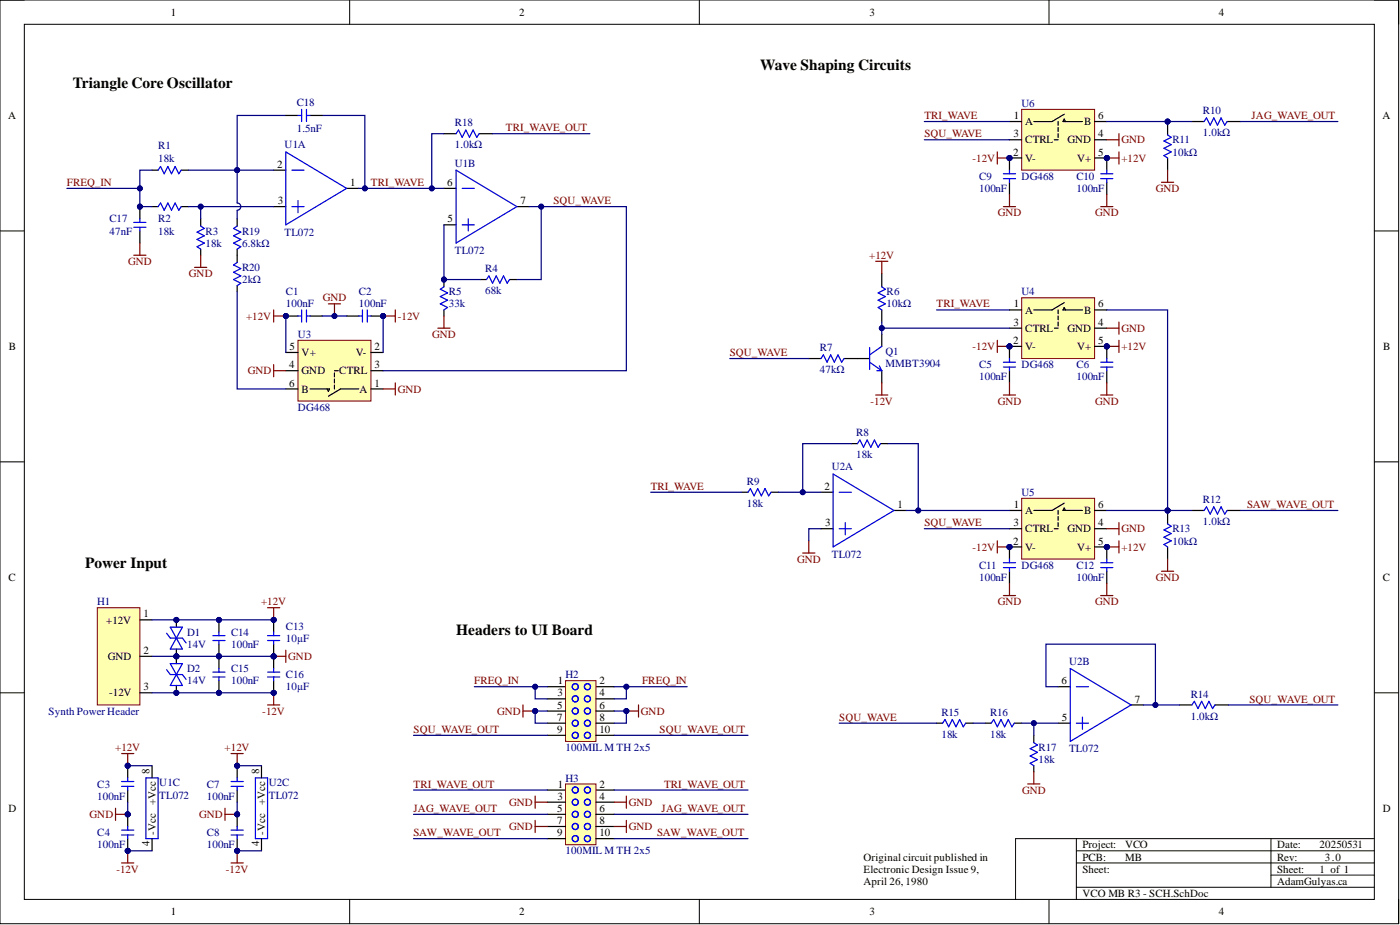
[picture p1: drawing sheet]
<svg xmlns="http://www.w3.org/2000/svg" width="292mm" height="193mm" viewBox="0 0 292 193" stroke-linecap="round" stroke-linejoin="round" font-family="sans-serif">
<defs><g id="words">
<g font-size="3.2">
<text x="158.6" y="14.5">Wave Shaping Circuits</text>
<text x="15.2" y="18.3">Triangle Core Oscillator</text>
<text x="17.8" y="118.5">Power Input</text>
<text x="95.2" y="132.4">Headers to UI Board</text>
</g>
<g font-size="2.3">
<text x="35.6" y="3.3">1</text>
<text x="108.4" y="3.3">2</text>
<text x="181.4" y="3.3">3</text>
<text x="254.3" y="3.3">4</text>
<text x="1.7" y="24.8">A</text>
<text x="211.5" y="28.7">3</text>
<text x="211.6" y="24.8">1</text>
<text x="213.9" y="26.1">A</text>
<text x="213.9" y="29.9">CTRL</text>
<text x="222.7" y="29.9">GND</text>
<text x="226.2" y="26.1">B</text>
<text x="229.1" y="24.8">6</text>
<text x="229.1" y="28.7">4</text>
<text x="288.4" y="24.8">A</text>
<text x="57.9" y="35">2</text>
<text x="211.4" y="32.5">2</text>
<text x="213.9" y="33.7">V-</text>
<text x="224.7" y="33.7">V+</text>
<text x="229.1" y="32.5">5</text>
<text x="73.1" y="38.8">1</text>
<text x="93.3" y="38.8">6</text>
<text x="57.9" y="42.6">3</text>
<text x="93.4" y="46.4">5</text>
<text x="108.6" y="42.6">7</text>
<text x="211.6" y="64.1">1</text>
<text x="213.9" y="65.4">A</text>
<text x="226.2" y="65.4">B</text>
<text x="229.1" y="64.1">6</text>
<text x="211.4" y="71.8">2</text>
<text x="211.5" y="68">3</text>
<text x="213.9" y="69.2">CTRL</text>
<text x="222.7" y="69.2">GND</text>
<text x="229.1" y="68">4</text>
<text x="229.1" y="71.8">5</text>
<text x="1.9" y="73">B</text>
<text x="60.3" y="76.8">4</text>
<text x="60.4" y="73">5</text>
<text x="62.9" y="74.3">V+</text>
<text x="74.3" y="74.3">V-</text>
<text x="78.2" y="73">2</text>
<text x="78.2" y="76.8">3</text>
<text x="213.9" y="73">V-</text>
<text x="224.7" y="73">V+</text>
<text x="288.6" y="73">B</text>
<text x="60.3" y="80.6">6</text>
<text x="62.9" y="81.9">B</text>
<text x="62.9" y="78.1">GND</text>
<text x="70.8" y="78.1">CTRL</text>
<text x="75" y="81.9">A</text>
<text x="78.2" y="80.6">1</text>
<text x="172" y="102.2">2</text>
<text x="187.3" y="106">1</text>
<text x="211.6" y="106">1</text>
<text x="213.9" y="107.3">A</text>
<text x="226.2" y="107.3">B</text>
<text x="229.1" y="106">6</text>
<text x="172.1" y="109.8">3</text>
<text x="211.4" y="113.6">2</text>
<text x="211.5" y="109.8">3</text>
<text x="213.9" y="111.1">CTRL</text>
<text x="222.7" y="111.1">GND</text>
<text x="229.1" y="109.8">4</text>
<text x="229.1" y="113.6">5</text>
<text x="213.9" y="114.9">V-</text>
<text x="224.7" y="114.9">V+</text>
<text x="1.8" y="121.2">C</text>
<text x="288.5" y="121.2">C</text>
<text x="22.2" y="130.1">+12V</text>
<text x="29.9" y="128.8">1</text>
<text x="22.5" y="137.7">GND</text>
<text x="29.9" y="136.4">2</text>
<text x="116.4" y="142.8">1</text>
<text x="125.1" y="142.8">2</text>
<text x="221.4" y="142.8">6</text>
<text x="22.8" y="145.3">-12V</text>
<text x="29.9" y="144">3</text>
<text x="116.2" y="147.8">5</text>
<text x="116.3" y="145.3">3</text>
<text x="125.1" y="145.3">4</text>
<text x="125.1" y="147.8">6</text>
<text x="236.8" y="146.6">7</text>
<text x="116.2" y="150.4">7</text>
<text x="116.2" y="152.9">9</text>
<text x="125.1" y="150.4">8</text>
<text x="125.1" y="152.9">10</text>
<text x="221.5" y="150.4">5</text>
<text x="31.2" y="161.5" transform="rotate(-90 31.2 161.5)">8</text>
<text x="54.1" y="161.5" transform="rotate(-90 54.1 161.5)">8</text>
<text x="32.5" y="167.9" transform="rotate(-90 32.5 167.9)">+Vcc</text>
<text x="55.3" y="167.9" transform="rotate(-90 55.3 167.9)">+Vcc</text>
<text x="116.3" y="166.8">3</text>
<text x="116.4" y="164.3">1</text>
<text x="125.1" y="164.3">2</text>
<text x="125.1" y="166.8">4</text>
<text x="1.8" y="169.4">D</text>
<text x="116.2" y="169.4">5</text>
<text x="116.2" y="171.9">7</text>
<text x="125.1" y="169.4">6</text>
<text x="125.1" y="171.9">8</text>
<text x="288.5" y="169.4">D</text>
<text x="31.2" y="176.6" transform="rotate(-90 31.2 176.6)">4</text>
<text x="32.5" y="174.2" transform="rotate(-90 32.5 174.2)">-Vcc</text>
<text x="54.1" y="176.6" transform="rotate(-90 54.1 176.6)">4</text>
<text x="55.3" y="174.2" transform="rotate(-90 55.3 174.2)">-Vcc</text>
<text x="116.2" y="174.4">9</text>
<text x="125.1" y="174.4">10</text>
<text x="180.2" y="179.5">Original circuit published in</text>
<text x="225.8" y="177">Project:</text>
<text x="225.8" y="179.5">PCB:</text>
<text x="234.7" y="177">VCO</text>
<text x="234.7" y="179.5">MB</text>
<text x="266.4" y="177">Date:</text>
<text x="266.4" y="179.5">Rev:</text>
<text x="275.3" y="177">20250531</text>
<text x="276.4" y="179.5">3.0</text>
<text x="180.2" y="182.1">Electronic Design Issue 9,</text>
<text x="180.2" y="184.6">April 26, 1980</text>
<text x="225.8" y="182.1">Sheet:</text>
<text x="266.4" y="182.1">Sheet:</text>
<text x="266.4" y="184.6">AdamGulyas.ca</text>
<text x="275.3" y="182.1">1 of 1</text>
<text x="35.6" y="190.9">1</text>
<text x="108.4" y="190.9">2</text>
<text x="181.4" y="190.9">3</text>
<text x="225.8" y="187.1">VCO MB R3 - SCH.SchDoc</text>
<text x="254.3" y="190.9">4</text>
</g>
<g font-size="2.3" fill="#000080">
<text x="61.9" y="22.1">C18</text>
<text x="213.2" y="22.3">U6</text>
<text x="251" y="23.8">R10</text>
<text x="61.9" y="27.6">1.5nF</text>
<text x="94.9" y="26.4">R18</text>
<text x="244.6" y="29.9">R11</text>
<text x="251" y="28.4">1.0kΩ</text>
<text x="33" y="31.2">R1</text>
<text x="33" y="33.7">18k</text>
<text x="59.4" y="30.9">U1A</text>
<text x="94.9" y="34.7">U1B</text>
<text x="94.9" y="30.9">1.0kΩ</text>
<text x="244.6" y="32.5">10kΩ</text>
<text x="204.3" y="37.5">C9</text>
<text x="204.3" y="40.1">100nF</text>
<text x="213.2" y="37.5">DG468</text>
<text x="224.6" y="37.5">C10</text>
<text x="224.6" y="40.1">100nF</text>
<text x="22.8" y="46.4">C17</text>
<text x="33" y="46.4">R2</text>
<text x="22.8" y="48.9">47nF</text>
<text x="33" y="48.9">18k</text>
<text x="42.9" y="48.9">R3</text>
<text x="42.9" y="51.5">18k</text>
<text x="50.5" y="48.9">R19</text>
<text x="50.5" y="51.5">6.8kΩ</text>
<text x="59.4" y="49.2">TL072</text>
<text x="94.9" y="53">TL072</text>
<text x="50.5" y="56.5">R20</text>
<text x="50.5" y="59.1">2kΩ</text>
<text x="101.2" y="56.8">R4</text>
<text x="59.6" y="61.6">C1</text>
<text x="59.6" y="64.1">100nF</text>
<text x="74.9" y="61.6">C2</text>
<text x="74.9" y="64.1">100nF</text>
<text x="93.6" y="61.6">R5</text>
<text x="93.6" y="64.1">33k</text>
<text x="101.2" y="61.4">68k</text>
<text x="185" y="61.6">R6</text>
<text x="185" y="64.1">10kΩ</text>
<text x="213.2" y="61.6">U4</text>
<text x="62.2" y="70.5">U3</text>
<text x="171" y="73.3">R7</text>
<text x="171" y="77.8">47kΩ</text>
<text x="184.7" y="74">Q1</text>
<text x="184.7" y="76.6">MMBT3904</text>
<text x="204.3" y="76.8">C5</text>
<text x="213.2" y="76.8">DG468</text>
<text x="224.6" y="76.8">C6</text>
<text x="204.3" y="79.4">100nF</text>
<text x="224.6" y="79.4">100nF</text>
<text x="62.2" y="85.7">DG468</text>
<text x="178.6" y="91">R8</text>
<text x="178.6" y="95.6">18k</text>
<text x="155.8" y="101.2">R9</text>
<text x="173.6" y="98.1">U2A</text>
<text x="155.8" y="105.7">18k</text>
<text x="213.2" y="103.5">U5</text>
<text x="251" y="105">R12</text>
<text x="244.6" y="111.1">R13</text>
<text x="244.6" y="113.6">10kΩ</text>
<text x="251" y="109.5">1.0kΩ</text>
<text x="173.6" y="116.4">TL072</text>
<text x="204.3" y="118.7">C11</text>
<text x="213.2" y="118.7">DG468</text>
<text x="224.6" y="118.7">C12</text>
<text x="204.3" y="121.2">100nF</text>
<text x="224.6" y="121.2">100nF</text>
<text x="20.3" y="126.3">H1</text>
<text x="59.6" y="131.3">C13</text>
<text x="39.1" y="132.6">D1</text>
<text x="39.1" y="135.1">14V</text>
<text x="48.2" y="132.6">C14</text>
<text x="48.2" y="135.1">100nF</text>
<text x="59.6" y="133.9">10µF</text>
<text x="39.1" y="140.2">D2</text>
<text x="39.1" y="142.8">14V</text>
<text x="48.2" y="140.2">C15</text>
<text x="48.2" y="142.8">100nF</text>
<text x="59.6" y="141.5">C16</text>
<text x="118" y="141.5">H2</text>
<text x="223.1" y="138.7">U2B</text>
<text x="10.2" y="149.1">Synth Power Header</text>
<text x="59.6" y="144">10µF</text>
<text x="196.4" y="149.3">R15</text>
<text x="206.6" y="149.3">R16</text>
<text x="248.4" y="145.5">R14</text>
<text x="196.4" y="153.9">18k</text>
<text x="206.6" y="153.9">18k</text>
<text x="248.4" y="150.1">1.0kΩ</text>
<text x="118" y="156.7">100MIL M TH 2x5</text>
<text x="216.7" y="156.7">R17</text>
<text x="216.7" y="159.2">18k</text>
<text x="223.1" y="157">TL072</text>
<text x="20.3" y="164.3">C3</text>
<text x="20.3" y="166.8">100nF</text>
<text x="33.2" y="164.1">U1C</text>
<text x="33.2" y="166.6">TL072</text>
<text x="43.1" y="164.3">C7</text>
<text x="43.1" y="166.8">100nF</text>
<text x="56.1" y="164.1">U2C</text>
<text x="56.1" y="166.6">TL072</text>
<text x="118" y="163">H3</text>
<text x="20.3" y="174.4">C4</text>
<text x="20.3" y="177">100nF</text>
<text x="43.1" y="174.4">C8</text>
<text x="43.1" y="177">100nF</text>
<text x="118" y="178.3">100MIL M TH 2x5</text>
</g>
<g font-size="2.3" fill="#800000">
<text x="105.6" y="27.4">TRI_WAVE_OUT</text>
<text x="192.9" y="28.7">SQU_WAVE</text>
<text x="192.9" y="24.8">TRI_WAVE</text>
<text x="234" y="29.9">GND</text>
<text x="261.1" y="24.8">JAG_WAVE_OUT</text>
<text x="202.9" y="33.7">-12V</text>
<text x="234" y="33.7">+12V</text>
<text x="14" y="38.8">FREQ_IN</text>
<text x="77.4" y="38.8">TRI_WAVE</text>
<text x="241.2" y="40.1">GND</text>
<text x="115.5" y="42.6">SQU_WAVE</text>
<text x="208.2" y="45.1">GND</text>
<text x="228.5" y="45.1">GND</text>
<text x="26.7" y="55.3">GND</text>
<text x="39.4" y="57.8">GND</text>
<text x="181.4" y="54">+12V</text>
<text x="67.3" y="62.9">GND</text>
<text x="195.4" y="64.1">TRI_WAVE</text>
<text x="51.3" y="66.7">+12V</text>
<text x="83" y="66.7">-12V</text>
<text x="90.2" y="70.5">GND</text>
<text x="234" y="69.2">GND</text>
<text x="152.3" y="74.3">SQU_WAVE</text>
<text x="202.9" y="73">-12V</text>
<text x="234" y="73">+12V</text>
<text x="51.7" y="78.1">GND</text>
<text x="83" y="81.9">GND</text>
<text x="181.6" y="84.4">-12V</text>
<text x="208.2" y="84.4">GND</text>
<text x="228.5" y="84.4">GND</text>
<text x="135.8" y="102.2">TRI_WAVE</text>
<text x="260.2" y="106">SAW_WAVE_OUT</text>
<text x="192.9" y="109.8">SQU_WAVE</text>
<text x="234" y="111.1">GND</text>
<text x="166.3" y="117.4">GND</text>
<text x="202.9" y="114.9">-12V</text>
<text x="234" y="114.9">+12V</text>
<text x="241.2" y="121.2">GND</text>
<text x="54.5" y="126.3">+12V</text>
<text x="208.2" y="126.3">GND</text>
<text x="228.5" y="126.3">GND</text>
<text x="60.1" y="137.7">GND</text>
<text x="99" y="142.8">FREQ_IN</text>
<text x="134" y="142.8">FREQ_IN</text>
<text x="54.7" y="149.1">-12V</text>
<text x="103.7" y="149.1">GND</text>
<text x="133.7" y="149.1">GND</text>
<text x="260.7" y="146.6">SQU_WAVE_OUT</text>
<text x="86.3" y="152.9">SQU_WAVE_OUT</text>
<text x="137.6" y="152.9">SQU_WAVE_OUT</text>
<text x="175.1" y="150.4">SQU_WAVE</text>
<text x="24" y="156.7">+12V</text>
<text x="46.9" y="156.7">+12V</text>
<text x="86.3" y="164.3">TRI_WAVE_OUT</text>
<text x="138.6" y="164.3">TRI_WAVE_OUT</text>
<text x="213.2" y="165.6">GND</text>
<text x="18.7" y="170.6">GND</text>
<text x="41.5" y="170.6">GND</text>
<text x="86.3" y="169.4">JAG_WAVE_OUT</text>
<text x="106.2" y="168.1">GND</text>
<text x="106.2" y="173.2">GND</text>
<text x="131.2" y="173.2">GND</text>
<text x="131.2" y="168.1">GND</text>
<text x="138" y="169.4">JAG_WAVE_OUT</text>
<text x="86.3" y="174.4">SAW_WAVE_OUT</text>
<text x="137.1" y="174.4">SAW_WAVE_OUT</text>
<text x="24.3" y="182.1">-12V</text>
<text x="47.1" y="182.1">-12V</text>
</g>
</g></defs>
<g fill="none" stroke="#000" stroke-width=".21">
<path d="M0 0h291.8v192.7h-291.8zM0 0h5.1M73 0v5.1M145.9 0v5.1M218.9 0v5.1M286.7 0h5.1v5.1M5.1 5.1h281.6v182.5h-281.6zM0 48.2h5.1M286.7 48.2h5.1M0 96.4h5.1M286.7 96.4h5.1M0 144.5h5.1"/>
<path d="M286.7 144.5h5.1M224.6 177.5h62.1M224.6 175v12.6M265.2 175v10.1M286.7 175h-74.8v12.6M73 187.6v5.1M145.9 187.6v5.1M218.9 187.6v5.1M224.6 180h62.1M224.6 185.1h62.1M265.2 182.6h21.5M291.8 187.6v5.1"/>
</g>
<g fill="none" stroke="#000" stroke-width=".25">
<path d="M31.7 35.5h1.3M37.8 35.5h1.5M57.1 35.5h2.5M72.3 39.3h2.6M92.6 39.3h2.6M31.7 43.1h1.3M37.8 43.1h1.5M41.9 45.6v1.6M41.9 52v1.2M57.1 43.1h2.5M92.6 46.9h2.6M100.2 58.3h1.3"/>
<path d="M106.3 58.3h1.5M107.8 43.1h2.6M31.7 159.7v2.6M31.7 175v2.5"/>
</g>
<g fill="none" stroke="#00f" stroke-width=".25">
<path d="M33 35.5l.5-.8 .8 1.6 .7-1.6 .8 1.6 .7-1.6 .8 1.6 .5-.8M59.6 31.7l12.7 7.6-12.7 7.6zM60.9 35.5h2.5M95.2 35.5l12.6 7.6-12.6 7.6zM96.4 39.3h2.6M33 43.1l.5-.8 .8 1.6 .7-1.6 .8 1.6 .7-1.6 .8 1.6 .5-.8M41.9 47.2l.7 .5-1.5 .7 1.5 .8-1.5 .7 1.5 .8-1.5 .8 .8 .5M60.9 43.1h2.5M62.2 41.8v2.6M96.4 46.9h2.6M97.7 45.6v2.6M101.5 58.3l.5-.7 .8 1.5 .7-1.5 .8 1.5 .8-1.5 .7 1.5 .5-.8"/>
<path d="M30.5 162.3h2.5v12.7h-2.5z"/>
</g>
<circle cx="92.6" cy="58.3" r=".51" fill="#000080"/>
<circle cx="92.6" cy="58.3" r=".51" fill="none" stroke="#000080" stroke-width=".21"/>
<path d="M92.6 58.3v1.5M92.6 64.7v1.2" fill="none" stroke="#000" stroke-width=".25"/>
<circle cx="92.6" cy="58.3" r=".51" fill="#000080"/>
<circle cx="92.6" cy="58.3" r=".51" fill="none" stroke="#000080" stroke-width=".21"/>
<path d="M92.6 59.8l-.7 .5 1.5 .8-1.5 .8 1.5 .7-1.5 .8 1.5 .7-.8 .6" fill="none" stroke="#00f" stroke-width=".25"/>
<path d="M91.4 68.5h2.5M92.6 65.9v2.6" fill="none" stroke="#800000" stroke-width=".25"/>
<path d="M62.2 71h15.2v12.7h-15.2z" fill-rule="evenodd" fill="#ffffb0"/>
<path d="M62.2 71h15.2v12.7h-15.2z" fill="none" stroke="#800000" stroke-width=".21"/>
<path d="M59.6 77.3h2.6M59.6 73.5h2.6M69.8 77.3h.8M69.8 77.8v.8M69.8 79.1v.8M77.4 77.3h2.5M77.4 73.5h2.5M59.6 81.1h2.6M64.7 81.1h4.1l-.3 .5-.2-.5M69.8 80.3v.8M74.9 81.1h-3.8l-2.6 1.6M77.4 81.1h2.5" fill="none" stroke="#000" stroke-width=".25"/>
<path d="M82.5 79.9v2.5M79.9 81.1h2.6" fill="none" stroke="#800000" stroke-width=".25"/>
<circle cx="59.6" cy="65.9" r=".51" fill="#000080"/>
<circle cx="59.6" cy="65.9" r=".51" fill="none" stroke="#000080" stroke-width=".21"/>
<path d="M59.6 65.9h2.6M64.7 65.9h2.5" fill="none" stroke="#000" stroke-width=".25"/>
<circle cx="59.6" cy="65.9" r=".51" fill="#000080"/>
<circle cx="59.6" cy="65.9" r=".51" fill="none" stroke="#000080" stroke-width=".21"/>
<path d="M62.2 65.9h.7M62.9 64.7v2.5M63.9 64.7v2.5M63.9 65.9h.8" fill="none" stroke="#00f" stroke-width=".25"/>
<circle cx="79.9" cy="65.9" r=".51" fill="#000080"/>
<circle cx="79.9" cy="65.9" r=".51" fill="none" stroke="#000080" stroke-width=".21"/>
<path d="M77.4 65.9h2.5" fill="none" stroke="#000" stroke-width=".25"/>
<circle cx="79.9" cy="65.9" r=".51" fill="#000080"/>
<circle cx="79.9" cy="65.9" r=".51" fill="none" stroke="#000080" stroke-width=".21"/>
<path d="M72.3 65.9h2.6" fill="none" stroke="#000" stroke-width=".25"/>
<path d="M74.9 65.9h.7M75.6 64.7v2.5M76.6 64.7v2.5M76.6 65.9h.8" fill="none" stroke="#00f" stroke-width=".25"/>
<path d="M68.5 63.4h2.6M69.8 63.4v2.5" fill="none" stroke="#800000" stroke-width=".25"/>
<circle cx="69.8" cy="65.9" r=".51" fill="#000080"/>
<circle cx="69.8" cy="65.9" r=".51" fill="none" stroke="#000080" stroke-width=".21"/>
<path d="M57.1 64.7v2.5M57.1 65.9h2.5" fill="none" stroke="#800000" stroke-width=".25"/>
<circle cx="59.6" cy="65.9" r=".51" fill="#000080"/>
<circle cx="59.6" cy="65.9" r=".51" fill="none" stroke="#000080" stroke-width=".21"/>
<path d="M79.9 65.9h2.6M82.5 64.7v2.5" fill="none" stroke="#800000" stroke-width=".25"/>
<circle cx="79.9" cy="65.9" r=".51" fill="#000080"/>
<circle cx="79.9" cy="65.9" r=".51" fill="none" stroke="#000080" stroke-width=".21"/>
<path d="M40.6 55.8h2.5M41.9 53.2v2.6M55.8 126.8h2.6M57.1 126.8v2.5" fill="none" stroke="#800000" stroke-width=".25"/>
<circle cx="57.1" cy="129.3" r=".51" fill="#000080"/>
<circle cx="57.1" cy="129.3" r=".51" fill="none" stroke="#000080" stroke-width=".21"/>
<path d="M55.8 147.1h2.6M57.1 144.5v2.6" fill="none" stroke="#800000" stroke-width=".25"/>
<circle cx="57.1" cy="144.5" r=".51" fill="#000080"/>
<circle cx="57.1" cy="144.5" r=".51" fill="none" stroke="#000080" stroke-width=".21"/>
<path d="M57.1 136.9h2.5M59.6 135.7v2.5" fill="none" stroke="#800000" stroke-width=".25"/>
<circle cx="57.1" cy="136.9" r=".51" fill="#000080"/>
<circle cx="57.1" cy="136.9" r=".51" fill="none" stroke="#000080" stroke-width=".21"/>
<path d="M27.9 53.2h2.6M29.2 50.7v2.5M57.1 76.1v2.5M57.1 77.3h2.5" fill="none" stroke="#800000" stroke-width=".25"/>
<circle cx="26.6" cy="159.7" r=".51" fill="#000080"/>
<circle cx="26.6" cy="159.7" r=".51" fill="none" stroke="#000080" stroke-width=".21"/>
<path d="M26.6 159.7v2.6M26.6 164.8v2.5" fill="none" stroke="#000" stroke-width=".25"/>
<circle cx="26.6" cy="159.7" r=".51" fill="#000080"/>
<circle cx="26.6" cy="159.7" r=".51" fill="none" stroke="#000080" stroke-width=".21"/>
<path d="M25.4 164.1h2.5M25.4 163h2.5M26.6 162.3v.7M26.6 164.1v.7" fill="none" stroke="#00f" stroke-width=".25"/>
<circle cx="26.6" cy="177.5" r=".51" fill="#000080"/>
<circle cx="26.6" cy="177.5" r=".51" fill="none" stroke="#000080" stroke-width=".21"/>
<circle cx="26.6" cy="169.9" r=".51" fill="#000080"/>
<circle cx="26.6" cy="169.9" r=".51" fill="none" stroke="#000080" stroke-width=".21"/>
<path d="M26.6 175v2.5" fill="none" stroke="#000" stroke-width=".25"/>
<circle cx="26.6" cy="177.5" r=".51" fill="#000080"/>
<circle cx="26.6" cy="177.5" r=".51" fill="none" stroke="#000080" stroke-width=".21"/>
<path d="M26.6 169.9v2.5" fill="none" stroke="#000" stroke-width=".25"/>
<circle cx="26.6" cy="169.9" r=".51" fill="#000080"/>
<circle cx="26.6" cy="169.9" r=".51" fill="none" stroke="#000080" stroke-width=".21"/>
<path d="M25.4 174.2h2.5M25.4 173.2h2.5M26.6 172.4v.8M26.6 174.2v.8" fill="none" stroke="#00f" stroke-width=".25"/>
<path d="M24.1 168.6v2.6M24.1 169.9h2.5" fill="none" stroke="#800000" stroke-width=".25"/>
<circle cx="26.6" cy="169.9" r=".51" fill="#000080"/>
<circle cx="26.6" cy="169.9" r=".51" fill="none" stroke="#000080" stroke-width=".21"/>
<path d="M25.4 157.2h2.5M26.6 157.2v2.5" fill="none" stroke="#800000" stroke-width=".25"/>
<circle cx="26.6" cy="159.7" r=".51" fill="#000080"/>
<circle cx="26.6" cy="159.7" r=".51" fill="none" stroke="#000080" stroke-width=".21"/>
<path d="M26.6 177.5v2.5M25.4 180h2.5" fill="none" stroke="#800000" stroke-width=".25"/>
<circle cx="26.6" cy="177.5" r=".51" fill="#000080"/>
<circle cx="26.6" cy="177.5" r=".51" fill="none" stroke="#000080" stroke-width=".21"/>
<path d="M171.3 102.7h2.5M171.3 110.3h2.5M186.5 106.5h2.6M54.6 159.7v2.6M220.8 143.3h2.5M220.8 150.9h2.5M236 147.1h2.5M54.6 175v2.5" fill="none" stroke="#000" stroke-width=".25"/>
<path d="M173.8 98.9l12.7 7.6-12.7 7.6zM175.1 102.7h2.5M175.1 110.3h2.5M176.4 109v2.6M223.3 139.5l12.7 7.6-12.7 7.6zM224.6 143.3h2.5M224.6 150.9h2.5M225.8 149.6v2.5M53.3 162.3h2.5v12.7h-2.5z" fill="none" stroke="#00f" stroke-width=".25"/>
<path d="M180.2 177.5h26.6v7.6h-26.6z" fill-rule="evenodd" fill="#fff"/>
<path d="M180.2 177.5h26.6v7.6h-26.6z" fill="none" stroke="#fff" stroke-width=".21"/>
<circle cx="49.5" cy="159.7" r=".51" fill="#000080"/>
<circle cx="49.5" cy="159.7" r=".51" fill="none" stroke="#000080" stroke-width=".21"/>
<path d="M49.5 159.7v2.6M49.5 164.8v2.5" fill="none" stroke="#000" stroke-width=".25"/>
<circle cx="49.5" cy="159.7" r=".51" fill="#000080"/>
<circle cx="49.5" cy="159.7" r=".51" fill="none" stroke="#000080" stroke-width=".21"/>
<path d="M48.2 164.1h2.6M48.2 163h2.6M49.5 162.3v.7M49.5 164.1v.7" fill="none" stroke="#00f" stroke-width=".25"/>
<circle cx="49.5" cy="177.5" r=".51" fill="#000080"/>
<circle cx="49.5" cy="177.5" r=".51" fill="none" stroke="#000080" stroke-width=".21"/>
<circle cx="49.5" cy="169.9" r=".51" fill="#000080"/>
<circle cx="49.5" cy="169.9" r=".51" fill="none" stroke="#000080" stroke-width=".21"/>
<path d="M49.5 175v2.5" fill="none" stroke="#000" stroke-width=".25"/>
<circle cx="49.5" cy="177.5" r=".51" fill="#000080"/>
<circle cx="49.5" cy="177.5" r=".51" fill="none" stroke="#000080" stroke-width=".21"/>
<path d="M49.5 169.9v2.5" fill="none" stroke="#000" stroke-width=".25"/>
<circle cx="49.5" cy="169.9" r=".51" fill="#000080"/>
<circle cx="49.5" cy="169.9" r=".51" fill="none" stroke="#000080" stroke-width=".21"/>
<path d="M48.2 174.2h2.6M48.2 173.2h2.6M49.5 172.4v.8M49.5 174.2v.8" fill="none" stroke="#00f" stroke-width=".25"/>
<path d="M46.9 168.6v2.6M46.9 169.9h2.6" fill="none" stroke="#800000" stroke-width=".25"/>
<circle cx="49.5" cy="169.9" r=".51" fill="#000080"/>
<circle cx="49.5" cy="169.9" r=".51" fill="none" stroke="#000080" stroke-width=".21"/>
<path d="M48.2 157.2h2.6M49.5 157.2v2.5" fill="none" stroke="#800000" stroke-width=".25"/>
<circle cx="49.5" cy="159.7" r=".51" fill="#000080"/>
<circle cx="49.5" cy="159.7" r=".51" fill="none" stroke="#000080" stroke-width=".21"/>
<path d="M49.5 177.5v2.5M48.2 180h2.6" fill="none" stroke="#800000" stroke-width=".25"/>
<circle cx="49.5" cy="177.5" r=".51" fill="#000080"/>
<circle cx="49.5" cy="177.5" r=".51" fill="none" stroke="#000080" stroke-width=".21"/>
<path d="M184 57v2.8M168.7 74.8h2.6M176.1 74.8h5.3M184 64.7v2.5M184 69.7v2.6M184 77.3v2.6M177.6 92.5h1.3M183.7 92.5h1.5M154.8 102.7h1.3M160.9 102.7h1.5" fill="none" stroke="#000" stroke-width=".25"/>
<path d="M184 59.8l.7 .5-1.5 .8 1.5 .8-1.5 .7 1.5 .8-1.5 .7 .8 .6M171.3 74.8l.5-.8 .8 1.6 .7-1.6 .8 1.6 .7-1.6 .8 1.6 .5-.8M181.4 75.6l2.6 1.7M181.4 72.5v4.6M183 77.3h1M183.5 76.3l.5 1M184 72.3l-2.6 1.7M178.9 92.5l.5-.7 .8 1.5 .7-1.5 .8 1.5 .8-1.5 .7 1.5 .5-.8M156.1 102.7l.5-.8 .7 1.6 .8-1.6 .8 1.6 .7-1.6 .8 1.6 .5-.8" fill="none" stroke="#00f" stroke-width=".25"/>
<path d="M182.7 54.5h2.5M184 54.5v2.5M184 79.9v2.5M182.7 82.4h2.5" fill="none" stroke="#800000" stroke-width=".25"/>
<circle cx="230.9" cy="72.3" r=".51" fill="#000080"/>
<circle cx="230.9" cy="72.3" r=".51" fill="none" stroke="#000080" stroke-width=".21"/>
<circle cx="210.6" cy="72.3" r=".51" fill="#000080"/>
<circle cx="210.6" cy="72.3" r=".51" fill="none" stroke="#000080" stroke-width=".21"/>
<path d="M213.2 62.1h15.2v12.7h-15.2z" fill-rule="evenodd" fill="#ffffb0"/>
<path d="M213.2 62.1h15.2v12.7h-15.2z" fill="none" stroke="#800000" stroke-width=".21"/>
<path d="M210.6 64.7h2.6M228.4 64.7h2.5M228.4 68.5h2.5M228.4 72.3h2.5" fill="none" stroke="#000" stroke-width=".25"/>
<circle cx="230.9" cy="72.3" r=".51" fill="#000080"/>
<circle cx="230.9" cy="72.3" r=".51" fill="none" stroke="#000080" stroke-width=".21"/>
<path d="M210.6 72.3h2.6" fill="none" stroke="#000" stroke-width=".25"/>
<circle cx="210.6" cy="72.3" r=".51" fill="#000080"/>
<circle cx="210.6" cy="72.3" r=".51" fill="none" stroke="#000080" stroke-width=".21"/>
<path d="M210.6 68.5h2.6M220 68.5h.8M220.8 64.7v.7M220.8 65.9v.8M220.8 67.2v.8M222 63.1l-2.5 1.6h-3.8M222.3 64.7l-.3-.6-.2 .6h4" fill="none" stroke="#000" stroke-width=".25"/>
<circle cx="230.9" cy="114.1" r=".51" fill="#000080"/>
<circle cx="230.9" cy="114.1" r=".51" fill="none" stroke="#000080" stroke-width=".21"/>
<circle cx="210.6" cy="114.1" r=".51" fill="#000080"/>
<circle cx="210.6" cy="114.1" r=".51" fill="none" stroke="#000080" stroke-width=".21"/>
<path d="M213.2 104h15.2v12.6h-15.2z" fill-rule="evenodd" fill="#ffffb0"/>
<path d="M213.2 104h15.2v12.6h-15.2z" fill="none" stroke="#800000" stroke-width=".21"/>
<path d="M210.6 106.5h2.6M228.4 106.5h2.5M228.4 110.3h2.5M228.4 114.1h2.5" fill="none" stroke="#000" stroke-width=".25"/>
<circle cx="230.9" cy="114.1" r=".51" fill="#000080"/>
<circle cx="230.9" cy="114.1" r=".51" fill="none" stroke="#000080" stroke-width=".21"/>
<path d="M210.6 114.1h2.6" fill="none" stroke="#000" stroke-width=".25"/>
<circle cx="210.6" cy="114.1" r=".51" fill="#000080"/>
<circle cx="210.6" cy="114.1" r=".51" fill="none" stroke="#000080" stroke-width=".21"/>
<path d="M210.6 110.3h2.6M220 110.3h.8M220.8 106.5v.8M220.8 107.8v.8M220.8 109v.8M222 105l-2.5 1.5h-3.8M222.3 106.5l-.3-.5-.2 .5h4" fill="none" stroke="#000" stroke-width=".25"/>
<path d="M230.9 72.3h2.6M233.5 71v2.5" fill="none" stroke="#800000" stroke-width=".25"/>
<circle cx="230.9" cy="72.3" r=".51" fill="#000080"/>
<circle cx="230.9" cy="72.3" r=".51" fill="none" stroke="#000080" stroke-width=".21"/>
<path d="M208.1 71v2.5M208.1 72.3h2.5" fill="none" stroke="#800000" stroke-width=".25"/>
<circle cx="210.6" cy="72.3" r=".51" fill="#000080"/>
<circle cx="210.6" cy="72.3" r=".51" fill="none" stroke="#000080" stroke-width=".21"/>
<circle cx="230.9" cy="72.3" r=".51" fill="#000080"/>
<circle cx="230.9" cy="72.3" r=".51" fill="none" stroke="#000080" stroke-width=".21"/>
<path d="M230.9 72.3v2.5M230.9 77.3v2.6" fill="none" stroke="#000" stroke-width=".25"/>
<circle cx="230.9" cy="72.3" r=".51" fill="#000080"/>
<circle cx="230.9" cy="72.3" r=".51" fill="none" stroke="#000080" stroke-width=".21"/>
<path d="M229.7 76.6h2.5M229.7 75.6h2.5M230.9 74.8v.8M230.9 76.6v.7" fill="none" stroke="#00f" stroke-width=".25"/>
<circle cx="210.6" cy="72.3" r=".51" fill="#000080"/>
<circle cx="210.6" cy="72.3" r=".51" fill="none" stroke="#000080" stroke-width=".21"/>
<path d="M210.6 72.3v2.5M210.6 77.3v2.6" fill="none" stroke="#000" stroke-width=".25"/>
<circle cx="210.6" cy="72.3" r=".51" fill="#000080"/>
<circle cx="210.6" cy="72.3" r=".51" fill="none" stroke="#000080" stroke-width=".21"/>
<path d="M209.4 76.6h2.5M209.4 75.6h2.5M210.6 74.8v.8M210.6 76.6v.7" fill="none" stroke="#00f" stroke-width=".25"/>
<path d="M210.6 79.9v2.5M230.9 79.9v2.5M230.9 68.5h2.6M233.5 67.2v2.5M209.4 82.4h2.5M229.7 82.4h2.5" fill="none" stroke="#800000" stroke-width=".25"/>
<circle cx="230.9" cy="33" r=".51" fill="#000080"/>
<circle cx="230.9" cy="33" r=".51" fill="none" stroke="#000080" stroke-width=".21"/>
<circle cx="210.6" cy="33" r=".51" fill="#000080"/>
<circle cx="210.6" cy="33" r=".51" fill="none" stroke="#000080" stroke-width=".21"/>
<path d="M213.2 22.8h15.2v12.7h-15.2z" fill-rule="evenodd" fill="#ffffb0"/>
<path d="M213.2 22.8h15.2v12.7h-15.2z" fill="none" stroke="#800000" stroke-width=".21"/>
<path d="M210.6 25.4h2.6M228.4 25.4h2.5M228.4 29.2h2.5M228.4 33h2.5" fill="none" stroke="#000" stroke-width=".25"/>
<circle cx="230.9" cy="33" r=".51" fill="#000080"/>
<circle cx="230.9" cy="33" r=".51" fill="none" stroke="#000080" stroke-width=".21"/>
<path d="M210.6 33h2.6" fill="none" stroke="#000" stroke-width=".25"/>
<circle cx="210.6" cy="33" r=".51" fill="#000080"/>
<circle cx="210.6" cy="33" r=".51" fill="none" stroke="#000080" stroke-width=".21"/>
<path d="M210.6 29.2h2.6M220 29.2h.8M220.8 25.4v.7M220.8 26.6v.8M220.8 27.9v.8M222 23.8l-2.5 1.6h-3.8M222.3 25.4l-.3-.6-.2 .6h4" fill="none" stroke="#000" stroke-width=".25"/>
<path d="M230.9 33h2.6M233.5 31.7v2.5" fill="none" stroke="#800000" stroke-width=".25"/>
<circle cx="230.9" cy="33" r=".51" fill="#000080"/>
<circle cx="230.9" cy="33" r=".51" fill="none" stroke="#000080" stroke-width=".21"/>
<path d="M208.1 31.7v2.5M208.1 33h2.5" fill="none" stroke="#800000" stroke-width=".25"/>
<circle cx="210.6" cy="33" r=".51" fill="#000080"/>
<circle cx="210.6" cy="33" r=".51" fill="none" stroke="#000080" stroke-width=".21"/>
<circle cx="230.9" cy="33" r=".51" fill="#000080"/>
<circle cx="230.9" cy="33" r=".51" fill="none" stroke="#000080" stroke-width=".21"/>
<path d="M230.9 33v2.5M230.9 38v2.6" fill="none" stroke="#000" stroke-width=".25"/>
<circle cx="230.9" cy="33" r=".51" fill="#000080"/>
<circle cx="230.9" cy="33" r=".51" fill="none" stroke="#000080" stroke-width=".21"/>
<path d="M229.7 37.3h2.5M229.7 36.3h2.5M230.9 35.5v.8M230.9 37.3v.7" fill="none" stroke="#00f" stroke-width=".25"/>
<circle cx="210.6" cy="33" r=".51" fill="#000080"/>
<circle cx="210.6" cy="33" r=".51" fill="none" stroke="#000080" stroke-width=".21"/>
<path d="M210.6 33v2.5M210.6 38v2.6" fill="none" stroke="#000" stroke-width=".25"/>
<circle cx="210.6" cy="33" r=".51" fill="#000080"/>
<circle cx="210.6" cy="33" r=".51" fill="none" stroke="#000080" stroke-width=".21"/>
<path d="M209.4 37.3h2.5M209.4 36.3h2.5M210.6 35.5v.8M210.6 37.3v.7" fill="none" stroke="#00f" stroke-width=".25"/>
<path d="M230.9 29.2h2.6M233.5 27.9v2.5M209.4 43.1h2.5M210.6 40.6v2.5M229.7 43.1h2.5M230.9 40.6v2.5" fill="none" stroke="#800000" stroke-width=".25"/>
<circle cx="243.6" cy="25.4" r=".51" fill="#000080"/>
<circle cx="243.6" cy="25.4" r=".51" fill="none" stroke="#000080" stroke-width=".21"/>
<path d="M243.6 25.4v2.7" fill="none" stroke="#000" stroke-width=".25"/>
<circle cx="243.6" cy="25.4" r=".51" fill="#000080"/>
<circle cx="243.6" cy="25.4" r=".51" fill="none" stroke="#000080" stroke-width=".21"/>
<path d="M243.6 33v2.5M248.7 25.4h2.5M256 25.4h2.8" fill="none" stroke="#000" stroke-width=".25"/>
<path d="M243.6 28.1l.8 .6-1.6 .7 1.6 .8-1.6 .7 1.6 .8-1.6 .8 .8 .5M251.2 25.4l.5-.8 .8 1.5 .8-1.5 .7 1.5 .8-1.5 .7 1.5 .5-.7" fill="none" stroke="#00f" stroke-width=".25"/>
<path d="M242.3 38h2.6M243.6 35.5v2.5M230.9 114.1h2.6M233.5 112.8v2.6" fill="none" stroke="#800000" stroke-width=".25"/>
<circle cx="230.9" cy="114.1" r=".51" fill="#000080"/>
<circle cx="230.9" cy="114.1" r=".51" fill="none" stroke="#000080" stroke-width=".21"/>
<path d="M208.1 112.8v2.6M208.1 114.1h2.5" fill="none" stroke="#800000" stroke-width=".25"/>
<circle cx="210.6" cy="114.1" r=".51" fill="#000080"/>
<circle cx="210.6" cy="114.1" r=".51" fill="none" stroke="#000080" stroke-width=".21"/>
<circle cx="230.9" cy="114.1" r=".51" fill="#000080"/>
<circle cx="230.9" cy="114.1" r=".51" fill="none" stroke="#000080" stroke-width=".21"/>
<path d="M230.9 114.1v2.5M230.9 119.2v2.5" fill="none" stroke="#000" stroke-width=".25"/>
<circle cx="230.9" cy="114.1" r=".51" fill="#000080"/>
<circle cx="230.9" cy="114.1" r=".51" fill="none" stroke="#000080" stroke-width=".21"/>
<path d="M229.7 118.4h2.5M229.7 117.4h2.5M230.9 116.6v.8M230.9 118.4v.8" fill="none" stroke="#00f" stroke-width=".25"/>
<circle cx="210.6" cy="114.1" r=".51" fill="#000080"/>
<circle cx="210.6" cy="114.1" r=".51" fill="none" stroke="#000080" stroke-width=".21"/>
<path d="M210.6 114.1v2.5M210.6 119.2v2.5" fill="none" stroke="#000" stroke-width=".25"/>
<circle cx="210.6" cy="114.1" r=".51" fill="#000080"/>
<circle cx="210.6" cy="114.1" r=".51" fill="none" stroke="#000080" stroke-width=".21"/>
<path d="M209.4 118.4h2.5M209.4 117.4h2.5M210.6 116.6v.8M210.6 118.4v.8" fill="none" stroke="#00f" stroke-width=".25"/>
<path d="M167.5 115.4h2.5M168.7 112.8v2.6M230.9 110.3h2.6M233.5 109v2.6M209.4 124.2h2.5M210.6 121.7v2.5M229.7 124.2h2.5M230.9 121.7v2.5" fill="none" stroke="#800000" stroke-width=".25"/>
<circle cx="243.6" cy="106.5" r=".51" fill="#000080"/>
<circle cx="243.6" cy="106.5" r=".51" fill="none" stroke="#000080" stroke-width=".21"/>
<path d="M243.6 106.5v2.8" fill="none" stroke="#000" stroke-width=".25"/>
<circle cx="243.6" cy="106.5" r=".51" fill="#000080"/>
<circle cx="243.6" cy="106.5" r=".51" fill="none" stroke="#000080" stroke-width=".21"/>
<path d="M243.6 114.1v2.5M248.7 106.5h2.5M256 106.5h2.8M195.4 150.9h1.3M201.5 150.9h1.5M205.5 150.9h1.3M211.6 150.9h1.6M215.7 153.4v1.5M215.7 159.7v1.3M246.1 147.1h2.6M253.5 147.1h2.8" fill="none" stroke="#000" stroke-width=".25"/>
<path d="M243.6 109.3l.8 .5-1.6 .8 1.6 .7-1.6 .8 1.6 .7-1.6 .8 .8 .5M251.2 106.5l.5-.8 .8 1.6 .8-1.6 .7 1.6 .8-1.6 .7 1.6 .5-.8M196.7 150.9l.5-.8 .7 1.5 .8-1.5 .8 1.5 .7-1.5 .8 1.5 .5-.7M206.8 150.9l.5-.8 .8 1.5 .7-1.5 .8 1.5 .8-1.5 .7 1.5 .5-.7M215.7 154.9l.8 .5-1.6 .8 1.6 .8-1.6 .7 1.6 .8-1.6 .7 .8 .5M248.7 147.1l.5-.8 .8 1.5 .7-1.5 .8 1.5 .7-1.5 .8 1.5 .5-.7" fill="none" stroke="#00f" stroke-width=".25"/>
<path d="M242.3 119.2h2.6M243.6 116.6v2.6M214.4 163.5h2.6M215.7 161v2.5" fill="none" stroke="#800000" stroke-width=".25"/>
<path d="M20.3 126.8h8.9v20.3h-8.9z" fill-rule="evenodd" fill="#ffffb0"/>
<path d="M20.3 126.8h8.9v20.3h-8.9z" fill="none" stroke="#800000" stroke-width=".21"/>
<path d="M29.2 129.3h2.5M29.2 136.9h2.5M29.2 144.5h2.5" fill="none" stroke="#000" stroke-width=".25"/>
<circle cx="57.1" cy="136.9" r=".51" fill="#000080"/>
<circle cx="57.1" cy="136.9" r=".51" fill="none" stroke="#000080" stroke-width=".21"/>
<circle cx="57.1" cy="129.3" r=".51" fill="#000080"/>
<circle cx="57.1" cy="129.3" r=".51" fill="none" stroke="#000080" stroke-width=".21"/>
<path d="M57.1 134.4v2.5" fill="none" stroke="#000" stroke-width=".25"/>
<circle cx="57.1" cy="136.9" r=".51" fill="#000080"/>
<circle cx="57.1" cy="136.9" r=".51" fill="none" stroke="#000080" stroke-width=".21"/>
<path d="M57.1 129.3v2.5" fill="none" stroke="#000" stroke-width=".25"/>
<circle cx="57.1" cy="129.3" r=".51" fill="#000080"/>
<circle cx="57.1" cy="129.3" r=".51" fill="none" stroke="#000080" stroke-width=".21"/>
<path d="M55.8 133.6h2.6M55.8 132.6h2.6M57.1 131.8v.8M57.1 133.6v.8" fill="none" stroke="#00f" stroke-width=".25"/>
<circle cx="57.1" cy="144.5" r=".51" fill="#000080"/>
<circle cx="57.1" cy="144.5" r=".51" fill="none" stroke="#000080" stroke-width=".21"/>
<circle cx="57.1" cy="136.9" r=".51" fill="#000080"/>
<circle cx="57.1" cy="136.9" r=".51" fill="none" stroke="#000080" stroke-width=".21"/>
<path d="M57.1 142v2.5" fill="none" stroke="#000" stroke-width=".25"/>
<circle cx="57.1" cy="144.5" r=".51" fill="#000080"/>
<circle cx="57.1" cy="144.5" r=".51" fill="none" stroke="#000080" stroke-width=".21"/>
<path d="M57.1 136.9v2.6" fill="none" stroke="#000" stroke-width=".25"/>
<circle cx="57.1" cy="136.9" r=".51" fill="#000080"/>
<circle cx="57.1" cy="136.9" r=".51" fill="none" stroke="#000080" stroke-width=".21"/>
<path d="M57.1 139.5v.7M55.8 141.2h2.6M55.8 140.2h2.6M57.1 141.2v.8" fill="none" stroke="#00f" stroke-width=".25"/>
<circle cx="45.7" cy="136.9" r=".51" fill="#000080"/>
<circle cx="45.7" cy="136.9" r=".51" fill="none" stroke="#000080" stroke-width=".21"/>
<circle cx="45.7" cy="129.3" r=".51" fill="#000080"/>
<circle cx="45.7" cy="129.3" r=".51" fill="none" stroke="#000080" stroke-width=".21"/>
<path d="M45.7 134.4v2.5" fill="none" stroke="#000" stroke-width=".25"/>
<circle cx="45.7" cy="136.9" r=".51" fill="#000080"/>
<circle cx="45.7" cy="136.9" r=".51" fill="none" stroke="#000080" stroke-width=".21"/>
<path d="M45.7 129.3v2.5" fill="none" stroke="#000" stroke-width=".25"/>
<circle cx="45.7" cy="129.3" r=".51" fill="#000080"/>
<circle cx="45.7" cy="129.3" r=".51" fill="none" stroke="#000080" stroke-width=".21"/>
<path d="M44.4 133.6h2.5M44.4 132.6h2.5M45.7 131.8v.8M45.7 133.6v.8" fill="none" stroke="#00f" stroke-width=".25"/>
<circle cx="45.7" cy="144.5" r=".51" fill="#000080"/>
<circle cx="45.7" cy="144.5" r=".51" fill="none" stroke="#000080" stroke-width=".21"/>
<circle cx="45.7" cy="136.9" r=".51" fill="#000080"/>
<circle cx="45.7" cy="136.9" r=".51" fill="none" stroke="#000080" stroke-width=".21"/>
<path d="M45.7 142v2.5" fill="none" stroke="#000" stroke-width=".25"/>
<circle cx="45.7" cy="144.5" r=".51" fill="#000080"/>
<circle cx="45.7" cy="144.5" r=".51" fill="none" stroke="#000080" stroke-width=".21"/>
<path d="M45.7 136.9v2.6" fill="none" stroke="#000" stroke-width=".25"/>
<circle cx="45.7" cy="136.9" r=".51" fill="#000080"/>
<circle cx="45.7" cy="136.9" r=".51" fill="none" stroke="#000080" stroke-width=".21"/>
<path d="M45.7 139.5v.7M44.4 141.2h2.5M44.4 140.2h2.5M45.7 141.2v.8" fill="none" stroke="#00f" stroke-width=".25"/>
<path d="M114.2 164.8h3.8M124.3 164.8h3.8" fill="none" stroke="#000" stroke-width=".25"/>
<path d="M118 163.5h6.3v12.7h-6.3z" fill-rule="evenodd" fill="#ffffb0"/>
<path d="M118 163.5h6.3v12.7h-6.3z" fill="none" stroke="#800000" stroke-width=".21"/>
<g fill="none" stroke="#00f" stroke-width=".25">
<path d="M95.2 27.9l.5-.8 .7 1.6 .8-1.6 .8 1.6 .7-1.6 .8 1.6 .5-.8"/>
<circle cx="120" cy="175" r=".63"/>
<circle cx="120" cy="172.4" r=".63"/>
<circle cx="120" cy="167.3" r=".63"/>
<circle cx="120" cy="169.9" r=".63"/>
<circle cx="120" cy="164.8" r=".63"/>
<circle cx="120" cy="164.8" r=".64"/>
<circle cx="120" cy="169.9" r=".64"/>
<circle cx="120" cy="167.3" r=".64"/>
<circle cx="120" cy="172.4" r=".64"/>
<circle cx="120" cy="175" r=".64"/>
<circle cx="122.6" cy="175" r=".63"/>
<circle cx="122.6" cy="172.4" r=".63"/>
<circle cx="122.6" cy="167.3" r=".63"/>
<circle cx="122.6" cy="169.9" r=".63"/>
<circle cx="122.6" cy="164.8" r=".63"/>
<circle cx="122.6" cy="164.8" r=".64"/>
<circle cx="122.6" cy="169.9" r=".64"/>
<circle cx="122.6" cy="167.3" r=".64"/>
<circle cx="122.6" cy="175" r=".64"/>
<circle cx="122.6" cy="172.4" r=".64"/>
</g>
<path d="M92.6 27.9h2.6M100 27.9h2.8M114.2 143.3h3.8M124.3 143.3h3.8M114.2 167.3h3.8M114.2 169.9h3.8M114.2 172.4h3.8M114.2 175h3.8M124.3 167.3h3.8M124.3 169.9h3.8M124.3 172.4h3.8M124.3 175h3.8" fill="none" stroke="#000" stroke-width=".25"/>
<path d="M118 142h6.3v12.7h-6.3z" fill-rule="evenodd" fill="#ffffb0"/>
<path d="M118 142h6.3v12.7h-6.3z" fill="none" stroke="#800000" stroke-width=".21"/>
<g fill="none" stroke="#00f" stroke-width=".25">
<circle cx="120" cy="143.3" r=".63"/>
<circle cx="120" cy="150.9" r=".63"/>
<circle cx="120" cy="153.4" r=".63"/>
<circle cx="120" cy="145.8" r=".63"/>
<circle cx="120" cy="148.3" r=".63"/>
<circle cx="120" cy="148.3" r=".64"/>
<circle cx="120" cy="145.8" r=".64"/>
<circle cx="120" cy="150.9" r=".64"/>
<circle cx="120" cy="153.4" r=".64"/>
<circle cx="120" cy="143.3" r=".64"/>
<circle cx="122.6" cy="143.3" r=".63"/>
<circle cx="122.6" cy="150.9" r=".63"/>
<circle cx="122.6" cy="153.4" r=".63"/>
<circle cx="122.6" cy="145.8" r=".63"/>
<circle cx="122.6" cy="148.3" r=".63"/>
<circle cx="122.6" cy="148.3" r=".64"/>
<circle cx="122.6" cy="145.8" r=".64"/>
<circle cx="122.6" cy="153.4" r=".64"/>
<circle cx="122.6" cy="150.9" r=".64"/>
<circle cx="122.6" cy="143.3" r=".64"/>
</g>
<path d="M114.2 145.8h3.8M114.2 148.3h3.8M114.2 150.9h3.8M114.2 153.4h3.8M124.3 145.8h3.8M124.3 148.3h3.8M124.3 150.9h3.8M124.3 153.4h3.8" fill="none" stroke="#000" stroke-width=".25"/>
<circle cx="29.2" cy="43.1" r=".51" fill="#000080"/>
<circle cx="29.2" cy="43.1" r=".51" fill="none" stroke="#000080" stroke-width=".21"/>
<path d="M29.2 43.1v2.5M29.2 48.2v2.5" fill="none" stroke="#000" stroke-width=".25"/>
<circle cx="29.2" cy="43.1" r=".51" fill="#000080"/>
<circle cx="29.2" cy="43.1" r=".51" fill="none" stroke="#000080" stroke-width=".21"/>
<path d="M27.9 47.4h2.6M27.9 46.4h2.6M29.2 45.6v.8M29.2 47.4v.8M49.5 47.2l-.8 .5 1.5 .7-1.5 .8 1.5 .7-1.5 .8 1.5 .8-.7 .5M49.5 54.8l-.8 .5 1.5 .7-1.5 .8 1.5 .8-1.5 .7 1.5 .8-.7 .5" fill="none" stroke="#00f" stroke-width=".25"/>
<path d="M49.5 45.6v1.6M49.5 52v2.8M49.5 59.6v1.3" fill="none" stroke="#000" stroke-width=".25"/>
<circle cx="36.8" cy="136.9" r=".51" fill="#000080"/>
<circle cx="36.8" cy="136.9" r=".51" fill="none" stroke="#000080" stroke-width=".21"/>
<circle cx="36.8" cy="129.3" r=".51" fill="#000080"/>
<circle cx="36.8" cy="129.3" r=".51" fill="none" stroke="#000080" stroke-width=".21"/>
<path d="M36.8 135.4v1.5" fill="none" stroke="#000" stroke-width=".25"/>
<circle cx="36.8" cy="136.9" r=".51" fill="#000080"/>
<circle cx="36.8" cy="136.9" r=".51" fill="none" stroke="#000080" stroke-width=".21"/>
<path d="M36.8 129.3v1.5" fill="none" stroke="#000" stroke-width=".25"/>
<circle cx="36.8" cy="129.3" r=".51" fill="#000080"/>
<circle cx="36.8" cy="129.3" r=".51" fill="none" stroke="#000080" stroke-width=".21"/>
<path d="M34.8 132.1l.7 1h2.6l.7 1M35.5 130.8l2.6 4.6h-2.6l2.6-4.6z" fill="none" stroke="#00f" stroke-width=".25"/>
<circle cx="36.8" cy="144.5" r=".51" fill="#000080"/>
<circle cx="36.8" cy="144.5" r=".51" fill="none" stroke="#000080" stroke-width=".21"/>
<circle cx="36.8" cy="136.9" r=".51" fill="#000080"/>
<circle cx="36.8" cy="136.9" r=".51" fill="none" stroke="#000080" stroke-width=".21"/>
<path d="M36.8 143v1.5" fill="none" stroke="#000" stroke-width=".25"/>
<circle cx="36.8" cy="144.5" r=".51" fill="#000080"/>
<circle cx="36.8" cy="144.5" r=".51" fill="none" stroke="#000080" stroke-width=".21"/>
<path d="M36.8 136.9v1.5" fill="none" stroke="#000" stroke-width=".25"/>
<circle cx="36.8" cy="136.9" r=".51" fill="#000080"/>
<circle cx="36.8" cy="136.9" r=".51" fill="none" stroke="#000080" stroke-width=".21"/>
<path d="M34.8 139.7l.7 1h2.6l.7 1M35.5 138.4l2.6 4.6h-2.6l2.6-4.6z" fill="none" stroke="#00f" stroke-width=".25"/>
<path d="M109.1 147.1v2.5M109.1 148.3h2.6" fill="none" stroke="#800000" stroke-width=".25"/>
<circle cx="111.7" cy="148.3" r=".51" fill="#000080"/>
<circle cx="111.7" cy="148.3" r=".51" fill="none" stroke="#000080" stroke-width=".21"/>
<path d="M111.7 166.1v2.5M111.7 171.2v2.5M111.7 167.3h2.5M111.7 172.4h2.5" fill="none" stroke="#800000" stroke-width=".25"/>
<path d="M92.6 46.9v11.4h7.6" fill="none" stroke="#000080" stroke-width=".25"/>
<circle cx="92.6" cy="58.3" r=".51" fill="#000080"/>
<circle cx="92.6" cy="58.3" r=".51" fill="none" stroke="#000080" stroke-width=".21"/>
<path d="M112.9 43.1v15.2h-5.1" fill="none" stroke="#000080" stroke-width=".25"/>
<circle cx="112.9" cy="43.1" r=".51" fill="#000080"/>
<circle cx="112.9" cy="43.1" r=".51" fill="none" stroke="#000080" stroke-width=".21"/>
<path d="M67.2 65.9h5.1" fill="none" stroke="#000080" stroke-width=".25"/>
<circle cx="69.8" cy="65.9" r=".51" fill="#000080"/>
<circle cx="69.8" cy="65.9" r=".51" fill="none" stroke="#000080" stroke-width=".21"/>
<path d="M59.6 65.9v7.6" fill="none" stroke="#000080" stroke-width=".25"/>
<circle cx="59.6" cy="65.9" r=".51" fill="#000080"/>
<circle cx="59.6" cy="65.9" r=".51" fill="none" stroke="#000080" stroke-width=".21"/>
<path d="M79.9 65.9v7.6" fill="none" stroke="#000080" stroke-width=".25"/>
<circle cx="79.9" cy="65.9" r=".51" fill="#000080"/>
<circle cx="79.9" cy="65.9" r=".51" fill="none" stroke="#000080" stroke-width=".21"/>
<path d="M41.9 43.1v2.5M49.5 60.9v20.2h10.1" fill="none" stroke="#000080" stroke-width=".25"/>
<circle cx="41.9" cy="43.1" r=".51" fill="#000080"/>
<circle cx="41.9" cy="43.1" r=".51" fill="none" stroke="#000080" stroke-width=".21"/>
<path d="M31.7 136.9h25.4" fill="none" stroke="#000080" stroke-width=".25"/>
<circle cx="36.8" cy="136.9" r=".51" fill="#000080"/>
<circle cx="36.8" cy="136.9" r=".51" fill="none" stroke="#000080" stroke-width=".21"/>
<circle cx="45.7" cy="136.9" r=".51" fill="#000080"/>
<circle cx="45.7" cy="136.9" r=".51" fill="none" stroke="#000080" stroke-width=".21"/>
<circle cx="57.1" cy="136.9" r=".51" fill="#000080"/>
<circle cx="57.1" cy="136.9" r=".51" fill="none" stroke="#000080" stroke-width=".21"/>
<path d="M31.7 129.3h25.4" fill="none" stroke="#000080" stroke-width=".25"/>
<circle cx="36.8" cy="129.3" r=".51" fill="#000080"/>
<circle cx="36.8" cy="129.3" r=".51" fill="none" stroke="#000080" stroke-width=".21"/>
<circle cx="45.7" cy="129.3" r=".51" fill="#000080"/>
<circle cx="45.7" cy="129.3" r=".51" fill="none" stroke="#000080" stroke-width=".21"/>
<circle cx="57.1" cy="129.3" r=".51" fill="#000080"/>
<circle cx="57.1" cy="129.3" r=".51" fill="none" stroke="#000080" stroke-width=".21"/>
<path d="M31.7 144.5h25.4" fill="none" stroke="#000080" stroke-width=".25"/>
<circle cx="36.8" cy="144.5" r=".51" fill="#000080"/>
<circle cx="36.8" cy="144.5" r=".51" fill="none" stroke="#000080" stroke-width=".21"/>
<circle cx="45.7" cy="144.5" r=".51" fill="#000080"/>
<circle cx="45.7" cy="144.5" r=".51" fill="none" stroke="#000080" stroke-width=".21"/>
<circle cx="57.1" cy="144.5" r=".51" fill="#000080"/>
<circle cx="57.1" cy="144.5" r=".51" fill="none" stroke="#000080" stroke-width=".21"/>
<path d="M14 39.3h15.2" fill="none" stroke="#000080" stroke-width=".25"/>
<circle cx="29.2" cy="39.3" r=".51" fill="#000080"/>
<circle cx="29.2" cy="39.3" r=".51" fill="none" stroke="#000080" stroke-width=".21"/>
<path d="M110.4 43.1h20.3v34.2h-50.8" fill="none" stroke="#000080" stroke-width=".25"/>
<circle cx="112.9" cy="43.1" r=".51" fill="#000080"/>
<circle cx="112.9" cy="43.1" r=".51" fill="none" stroke="#000080" stroke-width=".21"/>
<path d="M26.6 177.5h5.1" fill="none" stroke="#000080" stroke-width=".25"/>
<circle cx="26.6" cy="177.5" r=".51" fill="#000080"/>
<circle cx="26.6" cy="177.5" r=".51" fill="none" stroke="#000080" stroke-width=".21"/>
<path d="M26.6 159.7h5.1" fill="none" stroke="#000080" stroke-width=".25"/>
<circle cx="26.6" cy="159.7" r=".51" fill="#000080"/>
<circle cx="26.6" cy="159.7" r=".51" fill="none" stroke="#000080" stroke-width=".21"/>
<path d="M26.6 167.3v2.6" fill="none" stroke="#000080" stroke-width=".25"/>
<circle cx="26.6" cy="169.9" r=".51" fill="#000080"/>
<circle cx="26.6" cy="169.9" r=".51" fill="none" stroke="#000080" stroke-width=".21"/>
<path d="M49.5 177.5h5.1" fill="none" stroke="#000080" stroke-width=".25"/>
<circle cx="49.5" cy="177.5" r=".51" fill="#000080"/>
<circle cx="49.5" cy="177.5" r=".51" fill="none" stroke="#000080" stroke-width=".21"/>
<path d="M49.5 159.7h5.1" fill="none" stroke="#000080" stroke-width=".25"/>
<circle cx="49.5" cy="159.7" r=".51" fill="#000080"/>
<circle cx="49.5" cy="159.7" r=".51" fill="none" stroke="#000080" stroke-width=".21"/>
<path d="M49.5 167.3v2.6" fill="none" stroke="#000080" stroke-width=".25"/>
<circle cx="49.5" cy="169.9" r=".51" fill="#000080"/>
<circle cx="49.5" cy="169.9" r=".51" fill="none" stroke="#000080" stroke-width=".21"/>
<path d="M152.3 74.8h16.4M184 67.2v2.5" fill="none" stroke="#000080" stroke-width=".25"/>
<circle cx="184" cy="68.5" r=".51" fill="#000080"/>
<circle cx="184" cy="68.5" r=".51" fill="none" stroke="#000080" stroke-width=".21"/>
<path d="M177.6 92.5h-10.1v10.2M135.8 102.7h19" fill="none" stroke="#000080" stroke-width=".25"/>
<circle cx="167.5" cy="102.7" r=".51" fill="#000080"/>
<circle cx="167.5" cy="102.7" r=".51" fill="none" stroke="#000080" stroke-width=".21"/>
<path d="M185.2 92.5h6.4v14" fill="none" stroke="#000080" stroke-width=".25"/>
<circle cx="191.6" cy="106.5" r=".51" fill="#000080"/>
<circle cx="191.6" cy="106.5" r=".51" fill="none" stroke="#000080" stroke-width=".21"/>
<path d="M162.4 102.7h8.9" fill="none" stroke="#000080" stroke-width=".25"/>
<circle cx="167.5" cy="102.7" r=".51" fill="#000080"/>
<circle cx="167.5" cy="102.7" r=".51" fill="none" stroke="#000080" stroke-width=".21"/>
<path d="M189.1 106.5h21.5" fill="none" stroke="#000080" stroke-width=".25"/>
<circle cx="191.6" cy="106.5" r=".51" fill="#000080"/>
<circle cx="191.6" cy="106.5" r=".51" fill="none" stroke="#000080" stroke-width=".21"/>
<path d="M184 68.5h26.6M195.4 64.7h15.2" fill="none" stroke="#000080" stroke-width=".25"/>
<circle cx="184" cy="68.5" r=".51" fill="#000080"/>
<circle cx="184" cy="68.5" r=".51" fill="none" stroke="#000080" stroke-width=".21"/>
<path d="M230.9 25.4h17.8" fill="none" stroke="#000080" stroke-width=".25"/>
<circle cx="243.6" cy="25.4" r=".51" fill="#000080"/>
<circle cx="243.6" cy="25.4" r=".51" fill="none" stroke="#000080" stroke-width=".21"/>
<path d="M192.9 25.4h17.7M192.9 29.2h17.7M258.8 25.4h20.3M230.9 64.7h12.7v41.8M171.3 110.3h-2.6v2.5M192.9 110.3h17.7" fill="none" stroke="#000080" stroke-width=".25"/>
<circle cx="243.6" cy="106.5" r=".51" fill="#000080"/>
<circle cx="243.6" cy="106.5" r=".51" fill="none" stroke="#000080" stroke-width=".21"/>
<path d="M230.9 106.5h17.8" fill="none" stroke="#000080" stroke-width=".25"/>
<circle cx="243.6" cy="106.5" r=".51" fill="#000080"/>
<circle cx="243.6" cy="106.5" r=".51" fill="none" stroke="#000080" stroke-width=".21"/>
<path d="M258.8 106.5h20.3M220.8 143.3h-2.6v-8.9h22.9v12.7M256.3 147.1h22.8" fill="none" stroke="#000080" stroke-width=".25"/>
<circle cx="241.1" cy="147.1" r=".51" fill="#000080"/>
<circle cx="241.1" cy="147.1" r=".51" fill="none" stroke="#000080" stroke-width=".21"/>
<path d="M238.5 147.1h7.6" fill="none" stroke="#000080" stroke-width=".25"/>
<circle cx="241.1" cy="147.1" r=".51" fill="#000080"/>
<circle cx="241.1" cy="147.1" r=".51" fill="none" stroke="#000080" stroke-width=".21"/>
<path d="M213.2 150.9h7.6" fill="none" stroke="#000080" stroke-width=".25"/>
<circle cx="215.7" cy="150.9" r=".51" fill="#000080"/>
<circle cx="215.7" cy="150.9" r=".51" fill="none" stroke="#000080" stroke-width=".21"/>
<path d="M215.7 150.9v2.5" fill="none" stroke="#000080" stroke-width=".25"/>
<circle cx="215.7" cy="150.9" r=".51" fill="#000080"/>
<circle cx="215.7" cy="150.9" r=".51" fill="none" stroke="#000080" stroke-width=".21"/>
<path d="M92.6 27.9h-2.5v11.4M175.1 150.9h20.3M203 150.9h2.5" fill="none" stroke="#000080" stroke-width=".25"/>
<circle cx="90.1" cy="39.3" r=".51" fill="#000080"/>
<circle cx="90.1" cy="39.3" r=".51" fill="none" stroke="#000080" stroke-width=".21"/>
<path d="M74.9 39.3h17.7" fill="none" stroke="#000080" stroke-width=".25"/>
<circle cx="76.1" cy="39.3" r=".51" fill="#000080"/>
<circle cx="76.1" cy="39.3" r=".51" fill="none" stroke="#000080" stroke-width=".21"/>
<circle cx="90.1" cy="39.3" r=".51" fill="#000080"/>
<circle cx="90.1" cy="39.3" r=".51" fill="none" stroke="#000080" stroke-width=".21"/>
<path d="M31.7 35.5h-2.5v7.6h2.5M102.8 27.9h20.3M86.3 175h27.9M86.3 169.9h27.9M86.3 164.8h27.9" fill="none" stroke="#000080" stroke-width=".25"/>
<circle cx="29.2" cy="39.3" r=".51" fill="#000080"/>
<circle cx="29.2" cy="39.3" r=".51" fill="none" stroke="#000080" stroke-width=".21"/>
<circle cx="29.2" cy="43.1" r=".51" fill="#000080"/>
<circle cx="29.2" cy="43.1" r=".51" fill="none" stroke="#000080" stroke-width=".21"/>
<path d="M39.3 43.1h17.8" fill="none" stroke="#000080" stroke-width=".25"/>
<circle cx="41.9" cy="43.1" r=".51" fill="#000080"/>
<circle cx="41.9" cy="43.1" r=".51" fill="none" stroke="#000080" stroke-width=".21"/>
<path d="M39.3 35.5h17.8" fill="none" stroke="#000080" stroke-width=".25"/>
<circle cx="49.5" cy="35.5" r=".51" fill="#000080"/>
<circle cx="49.5" cy="35.5" r=".51" fill="none" stroke="#000080" stroke-width=".21"/>
<path d="M49.5 35.5v6.8a.76 .76 0 0 1 .7 .8 .76 .76 0 0 1-.7 .8v1.7" fill="none" stroke="#000080" stroke-width=".25"/>
<circle cx="49.5" cy="35.5" r=".51" fill="#000080"/>
<circle cx="49.5" cy="35.5" r=".51" fill="none" stroke="#000080" stroke-width=".21"/>
<path d="M111.7 143.3v2.5h2.5" fill="none" stroke="#000080" stroke-width=".25"/>
<circle cx="111.7" cy="143.3" r=".51" fill="#000080"/>
<circle cx="111.7" cy="143.3" r=".51" fill="none" stroke="#000080" stroke-width=".21"/>
<path d="M99 143.3h15.2" fill="none" stroke="#000080" stroke-width=".25"/>
<circle cx="111.7" cy="143.3" r=".51" fill="#000080"/>
<circle cx="111.7" cy="143.3" r=".51" fill="none" stroke="#000080" stroke-width=".21"/>
<path d="M130.7 148.3h2.5M133.2 147.1v2.5M128.1 172.4h2.6M128.1 167.3h2.6M130.7 166.1v2.5M130.7 171.2v2.5" fill="none" stroke="#800000" stroke-width=".25"/>
<path d="M128.1 175h28M128.1 169.9h28M128.1 164.8h28" fill="none" stroke="#000080" stroke-width=".25"/>
<circle cx="130.7" cy="148.3" r=".51" fill="#000080"/>
<circle cx="130.7" cy="148.3" r=".51" fill="none" stroke="#000080" stroke-width=".21"/>
<path d="M128.1 148.3h2.6" fill="none" stroke="#000080" stroke-width=".25"/>
<circle cx="130.7" cy="148.3" r=".51" fill="#000080"/>
<circle cx="130.7" cy="148.3" r=".51" fill="none" stroke="#000080" stroke-width=".21"/>
<path d="M111.7 148.3h2.5" fill="none" stroke="#000080" stroke-width=".25"/>
<circle cx="111.7" cy="148.3" r=".51" fill="#000080"/>
<circle cx="111.7" cy="148.3" r=".51" fill="none" stroke="#000080" stroke-width=".21"/>
<path d="M111.7 148.3v2.6h2.5" fill="none" stroke="#000080" stroke-width=".25"/>
<circle cx="111.7" cy="148.3" r=".51" fill="#000080"/>
<circle cx="111.7" cy="148.3" r=".51" fill="none" stroke="#000080" stroke-width=".21"/>
<path d="M130.7 148.3v2.6h-2.6" fill="none" stroke="#000080" stroke-width=".25"/>
<circle cx="130.7" cy="148.3" r=".51" fill="#000080"/>
<circle cx="130.7" cy="148.3" r=".51" fill="none" stroke="#000080" stroke-width=".21"/>
<path d="M130.7 143.3v2.5h-2.6" fill="none" stroke="#000080" stroke-width=".25"/>
<circle cx="130.7" cy="143.3" r=".51" fill="#000080"/>
<circle cx="130.7" cy="143.3" r=".51" fill="none" stroke="#000080" stroke-width=".21"/>
<path d="M128.1 143.3h15.3" fill="none" stroke="#000080" stroke-width=".25"/>
<circle cx="130.7" cy="143.3" r=".51" fill="#000080"/>
<circle cx="130.7" cy="143.3" r=".51" fill="none" stroke="#000080" stroke-width=".21"/>
<path d="M67.2 24.1h8.9v15.2M86.3 153.4h27.9M128.1 153.4h28" fill="none" stroke="#000080" stroke-width=".25"/>
<circle cx="76.1" cy="39.3" r=".51" fill="#000080"/>
<circle cx="76.1" cy="39.3" r=".51" fill="none" stroke="#000080" stroke-width=".21"/>
<path d="M59.6 24.1h-10.1v11.4" fill="none" stroke="#000080" stroke-width=".25"/>
<circle cx="49.5" cy="35.5" r=".51" fill="#000080"/>
<circle cx="49.5" cy="35.5" r=".51" fill="none" stroke="#000080" stroke-width=".21"/>
<path d="M59.6 24.1h2.6M64.7 24.1h2.5" fill="none" stroke="#000" stroke-width=".25"/>
<path d="M62.2 24.1h.7M62.9 22.8v2.6M63.9 22.8v2.6M63.9 24.1h.8" fill="none" stroke="#00f" stroke-width=".25"/>
<use href="#words"/>
</svg>
